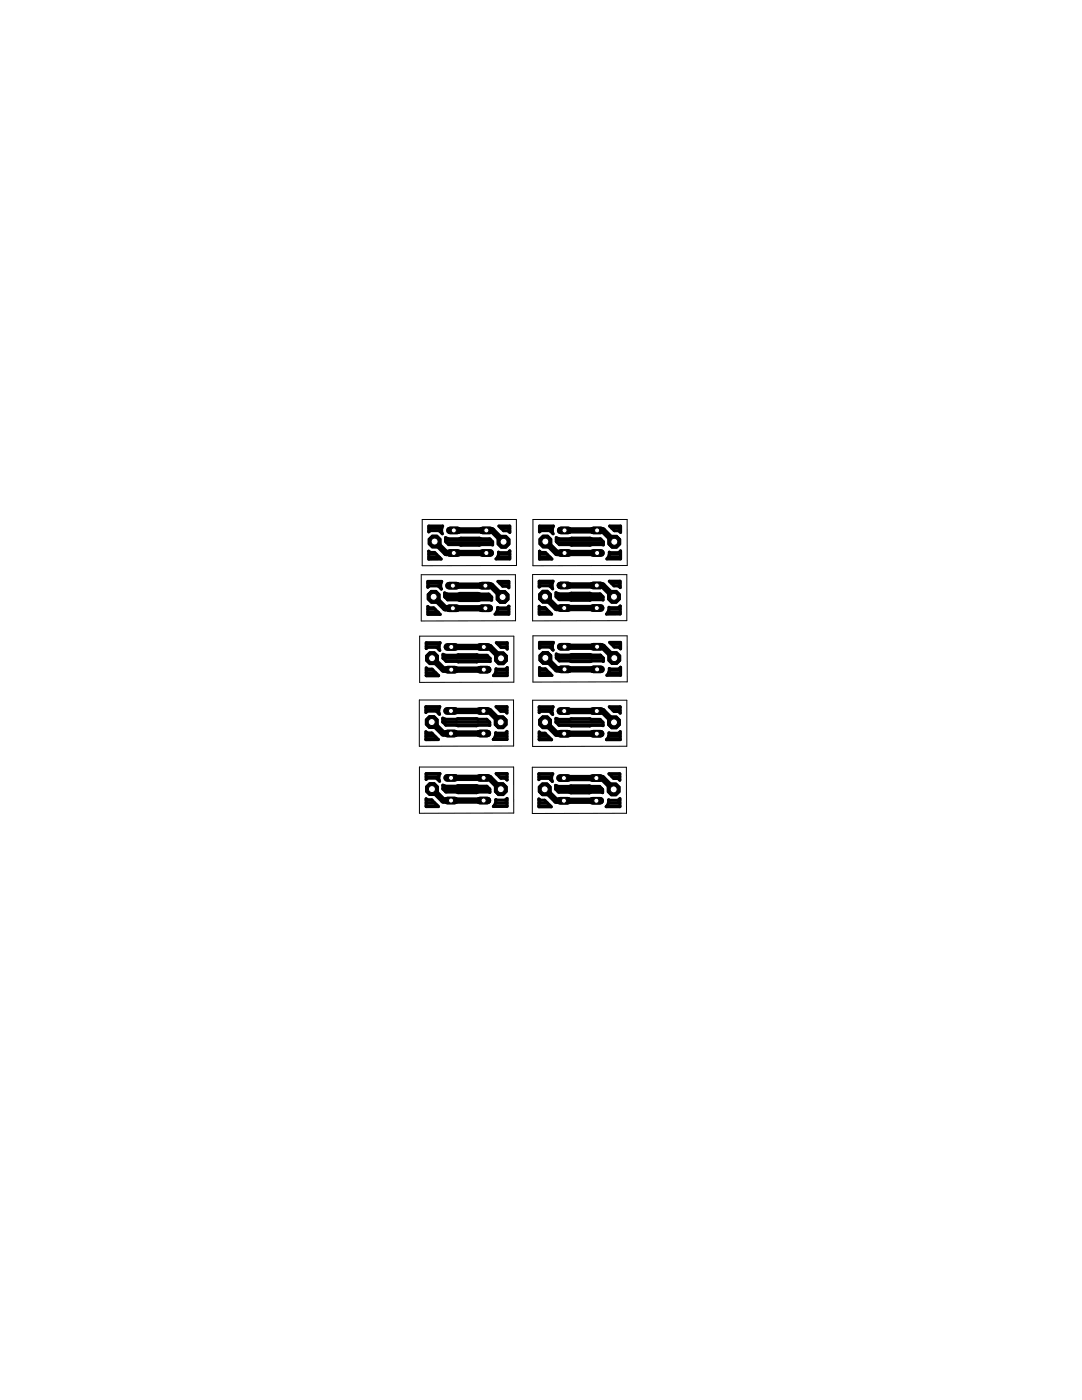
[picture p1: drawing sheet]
<svg xmlns="http://www.w3.org/2000/svg" width="216mm" height="279mm" viewBox="0 0 216 279" stroke-linecap="round" stroke-linejoin="round" font-family="sans-serif">
<g fill="none" stroke="#000" stroke-width="1.3">
<path d="M86.5 119.1l2.3 2.3h8.1M86.7 108.1l2.3 2.3h8M90.4 116.9h7.6l2.3 2.2M90.6 105.9h7.6l2.3 2.2M108.8 119.1l2.2 2.2h8.1M108.8 108.1l2.3 2.3h8M112.6 116.8h7.6l2.3 2.3M112.6 105.9h7.7l2.3 2.2M86.2 131.4l2.3 2.2h8M90 129.1h7.7l2.3 2.3M108.8 131.3l2.3 2.3h8M112.6 129.1h7.7l2.3 2.2"/>
<path d="M86.1 144.1l2.3 2.3h8.1M86.2 157.5l2.3 2.3h8M90 141.9h7.6l2.3 2.2M90 155.2h7.7l2.2 2.3M108.7 157.5l2.3 2.3h8M108.8 144.1l2.2 2.3h8.1M112.5 155.3h7.7l2.2 2.2M112.6 141.9h7.6l2.3 2.3"/>
</g>
<g fill="none" stroke="#000" stroke-width=".61">
<path d="M85.4 116.9h2.5M85.4 116.4h2.6M85.6 105h2.7l-.2 .5 .2 1-.7-.6h-1.8l-.2 .3zM85.6 110l.2 .3h.9l1.3 1.3h-2.4zM85.6 111.2h2M85.6 110.6h1.5M85.6 110h.1M85.6 106h.1M85.6 105.4h2.6M85.6 116.9l-.2 .3v-1.2h2.7l-.2 .5 .2 1.1-.7-.7M87.7 106h.4M88 117.5h.1"/>
<path d="M88.7 118.7h8.9M88.9 119.3h9.2M88.9 107.3l.6 .2h2.2l.2-.1 5.8 .1 .6 .6v.7h-6.4l-.2-.1h-2.2l-.6-.6zM88.9 107.7h9M89.1 108.3h9.2M95.5 119.8l-6.2-.1-.6-.6v-.8l.6 .3h2.2l.3-.2 5.7 .2 .6 .5v.7l-2.3-.1-.3 .1M99.3 111.2h2.4M99.4 116h2.1v1.3l-.3-.3h-.9zM99.5 110.2l.1 .1h1.8l.3-.4v1.6h-2.7l.5-.8zM99.5 110.6h2.2M99.5 105h2.2v1.3l-.3-.4h-.9zM99.7 116.4h1.8"/>
<path d="M99.9 105.4h1.8M100.3 116.9h1.2M101.4 106h.3M101.7 110h.1M107.6 116.9h.2M107.6 116.4h2.6M107.6 116h2.8l-.2 .5 .1 1-.6-.6h-1.9l-.2 .3zM107.7 110l.2 .3h.9l1.3 1.3h-2.4zM107.7 105h2.7l-.2 .5 .2 1-.7-.6h-1.8l-.2 .3zM107.7 111.2h2M107.7 110.6h1.5M107.7 110h.1"/>
<path d="M107.7 106h.1M107.7 105.4h2.6M109.7 116.9h.5M109.8 106h.4M110.9 118.3l.6 .2h2.2l.3-.1 5.7 .1 .6 .6v.6l-6.3 .1-.3-.1h-2.2l-.6-.6zM110.9 118.7h9M111 107.3l.5 .2h2.2l.3-.1 5.8 .1 .6 .6v.7h-6.4l-.3-.1h-2.1l-.6-.6zM111 107.7h9M111.1 119.3h9.2M111.2 108.3h9.2M121.4 111.2h2.4M121.6 110.2l.1 .1h1.8l.3-.4v1.6h-2.7l.5-.8z"/>
<path d="M121.6 110.6h2.2M121.6 105h2.2v1.3l-.3-.4h-.9zM122 116.4h1.7M122 105.4h1.8M123.4 116.9l.4 .4-.1-1.3h-2.1l.9 .9h1.2M123.5 106h.3M123.8 110h.1M85 128.3h2.8l-.2 .5 .2 1-.7-.6h-1.8l-.3 .2zM85 133.3l.3 .2h.9l1.3 1.4h-2.5zM85 134.3h1.9M85 133.7h1.4M85 129.1h2.6"/>
<path d="M85 128.5h2.7M85.4 121l.2 .3h.9l1.3 1.3h-2.4zM85.4 122.1h2M85.4 121.6h1.4M87.5 122.3h.1M87.6 129.6h.1M88.4 130.8h8.8l.6 .6M88.4 131.4h9.4M88.9 130.8l-.5-.2v.8l.6 .6h2.1l.3 .1 6.4-.1v-.6M89 132h8.8M91.1 130.8l.3-.1h3.7l.3 .1M98.8 134.3h2.4"/>
<path d="M99 133.5l1.9 .1 .3-.4v1.6h-2.7l.2-.2 .3-.6zM99 133.7h2.2M99 128.3h2.2v1.2l-.3-.3h-.9zM99.1 122.1h2.4M99.3 128.5h1.9M99.3 121.2l1.9 .1 .3-.3v1.6h-2.7l.5-.9zM99.3 121.6h2.2M99.8 129.1h1.4M101.5 121h.1M107.6 121l.2 .3h1l1.3 1.3h-2.5zM107.6 122.1h2M107.6 121.6h1.5"/>
<path d="M107.7 134.3h1.9M107.7 133.7h1.3M107.7 129.1h2.5M107.7 128.5h2.6M107.7 128.2h2.7l-.2 .5 .2 1.1-.7-.7h-1.8l-.2 .3zM107.7 133.2l.2 .3h.9l1.3 1.3h-2.4zM109.8 134.5h.1M110.3 129.6h.1M111 130.8h8.9M111 130.5l.5 .2h2.2l.3-.1 5.8 .1 .6 .6v.7h-6.4l-.3-.1h-2.1l-.6-.6zM111.1 131.4h9.3M113.9 132h4"/>
<path d="M120.4 132h.1M121.3 122.1h2.5M121.4 134.3h2.4M121.5 121.6h2.3M121.5 121.2l1.9 .1 .4-.4v1.6l-2.8 .1 .5-.9zM121.6 133.4l.1 .1h1.8l.3-.3v1.6h-2.7l.5-.9zM121.6 133.7h2.2M121.6 128.2h2.2v1.3l-.3-.4h-.9zM121.9 128.5h1.9M122.5 129.1h1.3M123.7 121h.1M85 141h2.8l-.3 .5 .2 1.1-.6-.7h-1.8l-.3 .3z"/>
<path d="M85 146l.3 .3h.8l1.4 1.3h-2.5zM85 147.6h2.4M85 147h1.8M85 146.4h1.3M85 141.8h2.5M85 141.2h2.7M85 154.4h2.8l-.2 .5 .1 1-.6-.6h-1.8l-.3 .3zM85 159.7h1.2M85 155h2.6M85 154.5h2.8M85.3 159.7l-.3-.3v1.6h2.5l-1.3-1.3M87.4 155.6h.2"/>
<path d="M87.5 142.3h.1M88.3 143.3l.6 .3h2.2l.3-.2 5.7 .2 .6 .5v.7h-6.3l-.3-.1h-2.1l-.7-.6zM88.3 144.1h9.4M88.3 143.5h.5M88.4 156.7l.5 .2h2.2l.3-.1 5.8 .1 .5 .6v.6l-6.3 .1-.3-.1h-2.1l-.6-.6zM88.4 156.8h.2M88.4 157.4h9.2M88.8 157.9h8.9M88.9 144.7h8.8M91.2 143.5h4.1M98.8 147h2.4M98.9 146.2l1.9 .1 .4-.3v1.6h-2.8l.5-.9z"/>
<path d="M98.9 146.4h2.3M98.9 159.7h2.3M99 141h2.2v1.3l-.4-.3h-.9zM99 154.4h2.2v1.3l-.4-.4h-.9zM99 159.7l-.1-.1v.5l-.5 .9 2.8-.1v-1.6l-.4 .4M99.1 154.5h2.1M99.1 141.2h2.1M99.7 155h1.5M99.7 141.8h1.5M101.1 155.6h.1M107.5 159.7h1.2l1.3 1.3h-2.5v-1.6l.3 .3M107.5 154.4h2.8l-.2 .5 .1 1.1-.6-.7h-1.8l-.3 .3z"/>
<path d="M107.5 155h2.6M107.5 154.5h2.8M107.6 147.6h2.4M107.6 146.1l.2 .2h1l1.3 1.3h-2.5zM107.6 141.1h2.8l-.2 .5 .1 1-.6-.6h-1.9l-.2 .2zM107.6 147h1.8M107.6 146.4h1.2M107.6 141.8h2.6M107.6 141.2h2.7M109.9 155.6h.2M110 142.3h.2M110.9 156.8h.1"/>
<path d="M110.9 157.4h9.2M110.9 156.7l.5 .3h2.2l.3-.2 5.8 .2 .5 .5v.7l-2.3-.1-.3 .1h-3.7l-.3-.1h-2.1l-.6-.6zM110.9 143.4l.6 .2h2.2l.3-.2 5.7 .2 .6 .6v.6l-6.3 .1-.3-.1h-2.2l-.6-.7zM110.9 144.1h9.3M110.9 143.5h.4M111.3 157.9h8.9M111.5 144.7h8.8M113.9 143.5h3.9M121.1 147.6h2.7M121.4 147h2.4M121.5 159.7h.1M121.5 159.6l1.8 .1 .4-.3v1.6h-2.8l.6-.9z"/>
<path d="M121.5 146.4h2.3M121.5 154.4h2.2v1.3l-.4-.3h-.9zM121.5 146.3h1.9l.4-.3v1.6h-2.8l.3-.2 .2-.7zM121.6 154.5h2.1M121.6 141.1h2.1l.1 1.2-.4-.3h-.9zM121.7 141.2h2M122.1 155h1.6M122.3 141.8h1.4M123.4 159.7h.3M123.6 155.6h.1M85 160.8h2.3M85 160.3h1.8"/>
<path d="M98.6 160.8h2.6M98.9 160.3h2.3M107.5 160.8h2.3M107.5 160.3h1.7M121.1 160.8h2.6M121.4 160.3h2.3"/>
</g>
<circle cx="100.5" cy="108.1" r="1.38" fill="#000" stroke="#000" stroke-width=".2"/>
<circle cx="100.5" cy="108.1" r=".7" fill="#fff" stroke="#000" stroke-width=".2"/>
<circle cx="86.7" cy="108.1" r="1.38" fill="#000" stroke="#000" stroke-width=".2"/>
<circle cx="86.7" cy="108.1" r=".7" fill="#fff" stroke="#000" stroke-width=".2"/>
<path d="M89.8 105.9h1.5" fill="none" stroke="#000" stroke-width="1.5"/>
<circle cx="90.6" cy="105.9" r=".51" fill="#fff" stroke="#000" stroke-width=".2"/>
<path d="M89.8 110.4h1.5" fill="none" stroke="#000" stroke-width="1.5"/>
<circle cx="90.6" cy="110.4" r=".51" fill="#fff" stroke="#000" stroke-width=".2"/>
<path d="M96.3 105.9h1.5" fill="none" stroke="#000" stroke-width="1.5"/>
<circle cx="97" cy="105.9" r=".51" fill="#fff" stroke="#000" stroke-width=".2"/>
<path d="M96.3 110.4h1.5" fill="none" stroke="#000" stroke-width="1.5"/>
<circle cx="97" cy="110.4" r=".51" fill="#fff" stroke="#000" stroke-width=".2"/>
<circle cx="100.3" cy="119.1" r="1.38" fill="#000" stroke="#000" stroke-width=".2"/>
<circle cx="100.3" cy="119.1" r=".7" fill="#fff" stroke="#000" stroke-width=".2"/>
<circle cx="86.5" cy="119.1" r="1.38" fill="#000" stroke="#000" stroke-width=".2"/>
<circle cx="86.5" cy="119.1" r=".7" fill="#fff" stroke="#000" stroke-width=".2"/>
<path d="M89.6 116.9h1.5" fill="none" stroke="#000" stroke-width="1.5"/>
<circle cx="90.4" cy="116.9" r=".51" fill="#fff" stroke="#000" stroke-width=".2"/>
<path d="M89.6 121.4h1.5" fill="none" stroke="#000" stroke-width="1.5"/>
<circle cx="90.4" cy="121.4" r=".51" fill="#fff" stroke="#000" stroke-width=".2"/>
<path d="M96.1 116.9h1.5" fill="none" stroke="#000" stroke-width="1.5"/>
<circle cx="96.9" cy="116.9" r=".51" fill="#fff" stroke="#000" stroke-width=".2"/>
<path d="M96.1 121.4h1.5" fill="none" stroke="#000" stroke-width="1.5"/>
<circle cx="96.9" cy="121.4" r=".51" fill="#fff" stroke="#000" stroke-width=".2"/>
<circle cx="100" cy="131.4" r="1.38" fill="#000" stroke="#000" stroke-width=".2"/>
<circle cx="100" cy="131.4" r=".7" fill="#fff" stroke="#000" stroke-width=".2"/>
<circle cx="86.2" cy="131.4" r="1.38" fill="#000" stroke="#000" stroke-width=".2"/>
<circle cx="86.2" cy="131.4" r=".7" fill="#fff" stroke="#000" stroke-width=".2"/>
<path d="M89.3 129.1h1.5" fill="none" stroke="#000" stroke-width="1.5"/>
<circle cx="90" cy="129.1" r=".51" fill="#fff" stroke="#000" stroke-width=".2"/>
<path d="M89.3 133.6h1.5" fill="none" stroke="#000" stroke-width="1.5"/>
<circle cx="90" cy="133.6" r=".51" fill="#fff" stroke="#000" stroke-width=".2"/>
<path d="M95.8 129.1h1.5" fill="none" stroke="#000" stroke-width="1.5"/>
<circle cx="96.5" cy="129.1" r=".51" fill="#fff" stroke="#000" stroke-width=".2"/>
<path d="M95.8 133.6h1.5" fill="none" stroke="#000" stroke-width="1.5"/>
<circle cx="96.5" cy="133.6" r=".51" fill="#fff" stroke="#000" stroke-width=".2"/>
<circle cx="99.9" cy="144.1" r="1.38" fill="#000" stroke="#000" stroke-width=".2"/>
<circle cx="99.9" cy="144.1" r=".7" fill="#fff" stroke="#000" stroke-width=".2"/>
<circle cx="86.1" cy="144.1" r="1.38" fill="#000" stroke="#000" stroke-width=".2"/>
<circle cx="86.1" cy="144.1" r=".7" fill="#fff" stroke="#000" stroke-width=".2"/>
<path d="M89.2 141.9h1.5" fill="none" stroke="#000" stroke-width="1.5"/>
<circle cx="90" cy="141.9" r=".51" fill="#fff" stroke="#000" stroke-width=".2"/>
<path d="M89.2 146.4h1.5" fill="none" stroke="#000" stroke-width="1.5"/>
<circle cx="90" cy="146.4" r=".51" fill="#fff" stroke="#000" stroke-width=".2"/>
<path d="M95.7 141.9h1.5" fill="none" stroke="#000" stroke-width="1.5"/>
<circle cx="96.5" cy="141.9" r=".51" fill="#fff" stroke="#000" stroke-width=".2"/>
<path d="M95.7 146.4h1.5" fill="none" stroke="#000" stroke-width="1.5"/>
<circle cx="96.5" cy="146.4" r=".51" fill="#fff" stroke="#000" stroke-width=".2"/>
<circle cx="99.9" cy="157.5" r="1.38" fill="#000" stroke="#000" stroke-width=".2"/>
<circle cx="99.9" cy="157.5" r=".7" fill="#fff" stroke="#000" stroke-width=".2"/>
<circle cx="86.2" cy="157.5" r="1.38" fill="#000" stroke="#000" stroke-width=".2"/>
<circle cx="86.2" cy="157.5" r=".7" fill="#fff" stroke="#000" stroke-width=".2"/>
<path d="M89.2 155.2h1.6" fill="none" stroke="#000" stroke-width="1.5"/>
<circle cx="90" cy="155.2" r=".51" fill="#fff" stroke="#000" stroke-width=".2"/>
<path d="M89.2 159.8h1.6" fill="none" stroke="#000" stroke-width="1.5"/>
<circle cx="90" cy="159.8" r=".51" fill="#fff" stroke="#000" stroke-width=".2"/>
<path d="M95.7 155.2h1.6" fill="none" stroke="#000" stroke-width="1.5"/>
<circle cx="96.5" cy="155.2" r=".51" fill="#fff" stroke="#000" stroke-width=".2"/>
<path d="M95.7 159.8h1.6" fill="none" stroke="#000" stroke-width="1.5"/>
<circle cx="96.5" cy="159.8" r=".51" fill="#fff" stroke="#000" stroke-width=".2"/>
<circle cx="122.6" cy="108.1" r="1.38" fill="#000" stroke="#000" stroke-width=".2"/>
<circle cx="122.6" cy="108.1" r=".7" fill="#fff" stroke="#000" stroke-width=".2"/>
<circle cx="108.8" cy="108.1" r="1.38" fill="#000" stroke="#000" stroke-width=".2"/>
<circle cx="108.8" cy="108.1" r=".7" fill="#fff" stroke="#000" stroke-width=".2"/>
<path d="M111.9 105.9h1.5" fill="none" stroke="#000" stroke-width="1.5"/>
<circle cx="112.6" cy="105.9" r=".51" fill="#fff" stroke="#000" stroke-width=".2"/>
<path d="M111.9 110.4h1.5" fill="none" stroke="#000" stroke-width="1.5"/>
<circle cx="112.6" cy="110.4" r=".51" fill="#fff" stroke="#000" stroke-width=".2"/>
<path d="M118.4 105.9h1.5" fill="none" stroke="#000" stroke-width="1.5"/>
<circle cx="119.1" cy="105.9" r=".51" fill="#fff" stroke="#000" stroke-width=".2"/>
<path d="M118.4 110.4h1.5" fill="none" stroke="#000" stroke-width="1.5"/>
<circle cx="119.1" cy="110.4" r=".51" fill="#fff" stroke="#000" stroke-width=".2"/>
<circle cx="122.5" cy="119.1" r="1.38" fill="#000" stroke="#000" stroke-width=".2"/>
<circle cx="122.5" cy="119.1" r=".7" fill="#fff" stroke="#000" stroke-width=".2"/>
<circle cx="108.8" cy="119.1" r="1.38" fill="#000" stroke="#000" stroke-width=".2"/>
<circle cx="108.8" cy="119.1" r=".7" fill="#fff" stroke="#000" stroke-width=".2"/>
<path d="M111.8 116.8h1.5" fill="none" stroke="#000" stroke-width="1.5"/>
<circle cx="112.6" cy="116.8" r=".51" fill="#fff" stroke="#000" stroke-width=".2"/>
<path d="M111.8 121.3h1.5" fill="none" stroke="#000" stroke-width="1.5"/>
<circle cx="112.6" cy="121.3" r=".51" fill="#fff" stroke="#000" stroke-width=".2"/>
<path d="M118.3 116.8h1.5" fill="none" stroke="#000" stroke-width="1.5"/>
<circle cx="119.1" cy="116.8" r=".51" fill="#fff" stroke="#000" stroke-width=".2"/>
<path d="M118.3 121.3h1.5" fill="none" stroke="#000" stroke-width="1.5"/>
<circle cx="119.1" cy="121.3" r=".51" fill="#fff" stroke="#000" stroke-width=".2"/>
<circle cx="122.6" cy="131.3" r="1.38" fill="#000" stroke="#000" stroke-width=".2"/>
<circle cx="122.6" cy="131.3" r=".7" fill="#fff" stroke="#000" stroke-width=".2"/>
<circle cx="108.8" cy="131.3" r="1.38" fill="#000" stroke="#000" stroke-width=".2"/>
<circle cx="108.8" cy="131.3" r=".7" fill="#fff" stroke="#000" stroke-width=".2"/>
<path d="M111.9 129.1h1.5" fill="none" stroke="#000" stroke-width="1.5"/>
<circle cx="112.6" cy="129.1" r=".51" fill="#fff" stroke="#000" stroke-width=".2"/>
<path d="M111.9 133.6h1.5" fill="none" stroke="#000" stroke-width="1.5"/>
<circle cx="112.6" cy="133.6" r=".51" fill="#fff" stroke="#000" stroke-width=".2"/>
<path d="M118.4 129.1h1.5" fill="none" stroke="#000" stroke-width="1.5"/>
<circle cx="119.1" cy="129.1" r=".51" fill="#fff" stroke="#000" stroke-width=".2"/>
<path d="M118.4 133.6h1.5" fill="none" stroke="#000" stroke-width="1.5"/>
<circle cx="119.1" cy="133.6" r=".51" fill="#fff" stroke="#000" stroke-width=".2"/>
<circle cx="122.5" cy="144.2" r="1.38" fill="#000" stroke="#000" stroke-width=".2"/>
<circle cx="122.5" cy="144.2" r=".7" fill="#fff" stroke="#000" stroke-width=".2"/>
<circle cx="108.8" cy="144.1" r="1.38" fill="#000" stroke="#000" stroke-width=".2"/>
<circle cx="108.8" cy="144.1" r=".7" fill="#fff" stroke="#000" stroke-width=".2"/>
<path d="M111.8 141.9h1.5" fill="none" stroke="#000" stroke-width="1.5"/>
<circle cx="112.6" cy="141.9" r=".51" fill="#fff" stroke="#000" stroke-width=".2"/>
<path d="M111.8 146.4h1.5" fill="none" stroke="#000" stroke-width="1.5"/>
<circle cx="112.6" cy="146.4" r=".51" fill="#fff" stroke="#000" stroke-width=".2"/>
<path d="M118.3 141.9h1.5" fill="none" stroke="#000" stroke-width="1.5"/>
<circle cx="119.1" cy="141.9" r=".51" fill="#fff" stroke="#000" stroke-width=".2"/>
<path d="M118.3 146.4h1.5" fill="none" stroke="#000" stroke-width="1.5"/>
<circle cx="119.1" cy="146.4" r=".51" fill="#fff" stroke="#000" stroke-width=".2"/>
<circle cx="122.4" cy="157.5" r="1.38" fill="#000" stroke="#000" stroke-width=".2"/>
<circle cx="122.4" cy="157.5" r=".7" fill="#fff" stroke="#000" stroke-width=".2"/>
<circle cx="108.7" cy="157.5" r="1.38" fill="#000" stroke="#000" stroke-width=".2"/>
<circle cx="108.7" cy="157.5" r=".7" fill="#fff" stroke="#000" stroke-width=".2"/>
<path d="M111.8 155.3h1.5" fill="none" stroke="#000" stroke-width="1.5"/>
<circle cx="112.5" cy="155.3" r=".51" fill="#fff" stroke="#000" stroke-width=".2"/>
<path d="M111.8 159.8h1.5" fill="none" stroke="#000" stroke-width="1.5"/>
<circle cx="112.5" cy="159.8" r=".51" fill="#fff" stroke="#000" stroke-width=".2"/>
<path d="M118.2 155.3h1.6" fill="none" stroke="#000" stroke-width="1.5"/>
<circle cx="119" cy="155.3" r=".51" fill="#fff" stroke="#000" stroke-width=".2"/>
<path d="M118.2 159.8h1.6" fill="none" stroke="#000" stroke-width="1.5"/>
<circle cx="119" cy="159.8" r=".51" fill="#fff" stroke="#000" stroke-width=".2"/>
<circle cx="100.5" cy="108.1" r="1.38" fill="#000" stroke="#000" stroke-width=".2"/>
<circle cx="100.5" cy="108.1" r=".7" fill="#fff" stroke="#000" stroke-width=".2"/>
<circle cx="86.7" cy="108.1" r="1.38" fill="#000" stroke="#000" stroke-width=".2"/>
<circle cx="86.7" cy="108.1" r=".7" fill="#fff" stroke="#000" stroke-width=".2"/>
<path d="M89.8 105.9h1.5" fill="none" stroke="#000" stroke-width="1.5"/>
<circle cx="90.6" cy="105.9" r=".51" fill="#fff" stroke="#000" stroke-width=".2"/>
<path d="M89.8 110.4h1.5" fill="none" stroke="#000" stroke-width="1.5"/>
<circle cx="90.6" cy="110.4" r=".51" fill="#fff" stroke="#000" stroke-width=".2"/>
<path d="M96.3 105.9h1.5" fill="none" stroke="#000" stroke-width="1.5"/>
<circle cx="97" cy="105.9" r=".51" fill="#fff" stroke="#000" stroke-width=".2"/>
<path d="M96.3 110.4h1.5" fill="none" stroke="#000" stroke-width="1.5"/>
<circle cx="97" cy="110.4" r=".51" fill="#fff" stroke="#000" stroke-width=".2"/>
<circle cx="100.3" cy="119.1" r="1.38" fill="#000" stroke="#000" stroke-width=".2"/>
<circle cx="100.3" cy="119.1" r=".7" fill="#fff" stroke="#000" stroke-width=".2"/>
<circle cx="86.5" cy="119.1" r="1.38" fill="#000" stroke="#000" stroke-width=".2"/>
<circle cx="86.5" cy="119.1" r=".7" fill="#fff" stroke="#000" stroke-width=".2"/>
<path d="M89.6 116.9h1.5" fill="none" stroke="#000" stroke-width="1.5"/>
<circle cx="90.4" cy="116.9" r=".51" fill="#fff" stroke="#000" stroke-width=".2"/>
<path d="M89.6 121.4h1.5" fill="none" stroke="#000" stroke-width="1.5"/>
<circle cx="90.4" cy="121.4" r=".51" fill="#fff" stroke="#000" stroke-width=".2"/>
<path d="M96.1 116.9h1.5" fill="none" stroke="#000" stroke-width="1.5"/>
<circle cx="96.9" cy="116.9" r=".51" fill="#fff" stroke="#000" stroke-width=".2"/>
<path d="M96.1 121.4h1.5" fill="none" stroke="#000" stroke-width="1.5"/>
<circle cx="96.9" cy="121.4" r=".51" fill="#fff" stroke="#000" stroke-width=".2"/>
<circle cx="100" cy="131.4" r="1.38" fill="#000" stroke="#000" stroke-width=".2"/>
<circle cx="100" cy="131.4" r=".7" fill="#fff" stroke="#000" stroke-width=".2"/>
<circle cx="86.2" cy="131.4" r="1.38" fill="#000" stroke="#000" stroke-width=".2"/>
<circle cx="86.2" cy="131.4" r=".7" fill="#fff" stroke="#000" stroke-width=".2"/>
<path d="M89.3 129.1h1.5" fill="none" stroke="#000" stroke-width="1.5"/>
<circle cx="90" cy="129.1" r=".51" fill="#fff" stroke="#000" stroke-width=".2"/>
<path d="M89.3 133.6h1.5" fill="none" stroke="#000" stroke-width="1.5"/>
<circle cx="90" cy="133.6" r=".51" fill="#fff" stroke="#000" stroke-width=".2"/>
<path d="M95.8 129.1h1.5" fill="none" stroke="#000" stroke-width="1.5"/>
<circle cx="96.5" cy="129.1" r=".51" fill="#fff" stroke="#000" stroke-width=".2"/>
<path d="M95.8 133.6h1.5" fill="none" stroke="#000" stroke-width="1.5"/>
<circle cx="96.5" cy="133.6" r=".51" fill="#fff" stroke="#000" stroke-width=".2"/>
<circle cx="99.9" cy="144.1" r="1.38" fill="#000" stroke="#000" stroke-width=".2"/>
<circle cx="99.9" cy="144.1" r=".7" fill="#fff" stroke="#000" stroke-width=".2"/>
<circle cx="86.1" cy="144.1" r="1.38" fill="#000" stroke="#000" stroke-width=".2"/>
<circle cx="86.1" cy="144.1" r=".7" fill="#fff" stroke="#000" stroke-width=".2"/>
<path d="M89.2 141.9h1.5" fill="none" stroke="#000" stroke-width="1.5"/>
<circle cx="90" cy="141.9" r=".51" fill="#fff" stroke="#000" stroke-width=".2"/>
<path d="M89.2 146.4h1.5" fill="none" stroke="#000" stroke-width="1.5"/>
<circle cx="90" cy="146.4" r=".51" fill="#fff" stroke="#000" stroke-width=".2"/>
<path d="M95.7 141.9h1.5" fill="none" stroke="#000" stroke-width="1.5"/>
<circle cx="96.5" cy="141.9" r=".51" fill="#fff" stroke="#000" stroke-width=".2"/>
<path d="M95.7 146.4h1.5" fill="none" stroke="#000" stroke-width="1.5"/>
<circle cx="96.5" cy="146.4" r=".51" fill="#fff" stroke="#000" stroke-width=".2"/>
<circle cx="99.9" cy="157.5" r="1.38" fill="#000" stroke="#000" stroke-width=".2"/>
<circle cx="99.9" cy="157.5" r=".7" fill="#fff" stroke="#000" stroke-width=".2"/>
<circle cx="86.2" cy="157.5" r="1.38" fill="#000" stroke="#000" stroke-width=".2"/>
<circle cx="86.2" cy="157.5" r=".7" fill="#fff" stroke="#000" stroke-width=".2"/>
<path d="M89.2 155.2h1.6" fill="none" stroke="#000" stroke-width="1.5"/>
<circle cx="90" cy="155.2" r=".51" fill="#fff" stroke="#000" stroke-width=".2"/>
<path d="M89.2 159.8h1.6" fill="none" stroke="#000" stroke-width="1.5"/>
<circle cx="90" cy="159.8" r=".51" fill="#fff" stroke="#000" stroke-width=".2"/>
<path d="M95.7 155.2h1.6" fill="none" stroke="#000" stroke-width="1.5"/>
<circle cx="96.5" cy="155.2" r=".51" fill="#fff" stroke="#000" stroke-width=".2"/>
<path d="M95.7 159.8h1.6" fill="none" stroke="#000" stroke-width="1.5"/>
<circle cx="96.5" cy="159.8" r=".51" fill="#fff" stroke="#000" stroke-width=".2"/>
<circle cx="122.6" cy="108.1" r="1.38" fill="#000" stroke="#000" stroke-width=".2"/>
<circle cx="122.6" cy="108.1" r=".7" fill="#fff" stroke="#000" stroke-width=".2"/>
<circle cx="108.8" cy="108.1" r="1.38" fill="#000" stroke="#000" stroke-width=".2"/>
<circle cx="108.8" cy="108.1" r=".7" fill="#fff" stroke="#000" stroke-width=".2"/>
<path d="M111.9 105.9h1.5" fill="none" stroke="#000" stroke-width="1.5"/>
<circle cx="112.6" cy="105.9" r=".51" fill="#fff" stroke="#000" stroke-width=".2"/>
<path d="M111.9 110.4h1.5" fill="none" stroke="#000" stroke-width="1.5"/>
<circle cx="112.6" cy="110.4" r=".51" fill="#fff" stroke="#000" stroke-width=".2"/>
<path d="M118.4 105.9h1.5" fill="none" stroke="#000" stroke-width="1.5"/>
<circle cx="119.1" cy="105.9" r=".51" fill="#fff" stroke="#000" stroke-width=".2"/>
<path d="M118.4 110.4h1.5" fill="none" stroke="#000" stroke-width="1.5"/>
<circle cx="119.1" cy="110.4" r=".51" fill="#fff" stroke="#000" stroke-width=".2"/>
<circle cx="122.5" cy="119.1" r="1.38" fill="#000" stroke="#000" stroke-width=".2"/>
<circle cx="122.5" cy="119.1" r=".7" fill="#fff" stroke="#000" stroke-width=".2"/>
<circle cx="108.8" cy="119.1" r="1.38" fill="#000" stroke="#000" stroke-width=".2"/>
<circle cx="108.8" cy="119.1" r=".7" fill="#fff" stroke="#000" stroke-width=".2"/>
<path d="M111.8 116.8h1.5" fill="none" stroke="#000" stroke-width="1.5"/>
<circle cx="112.6" cy="116.8" r=".51" fill="#fff" stroke="#000" stroke-width=".2"/>
<path d="M111.8 121.3h1.5" fill="none" stroke="#000" stroke-width="1.5"/>
<circle cx="112.6" cy="121.3" r=".51" fill="#fff" stroke="#000" stroke-width=".2"/>
<path d="M118.3 116.8h1.5" fill="none" stroke="#000" stroke-width="1.5"/>
<circle cx="119.1" cy="116.8" r=".51" fill="#fff" stroke="#000" stroke-width=".2"/>
<path d="M118.3 121.3h1.5" fill="none" stroke="#000" stroke-width="1.5"/>
<circle cx="119.1" cy="121.3" r=".51" fill="#fff" stroke="#000" stroke-width=".2"/>
<circle cx="122.6" cy="131.3" r="1.38" fill="#000" stroke="#000" stroke-width=".2"/>
<circle cx="122.6" cy="131.3" r=".7" fill="#fff" stroke="#000" stroke-width=".2"/>
<circle cx="108.8" cy="131.3" r="1.38" fill="#000" stroke="#000" stroke-width=".2"/>
<circle cx="108.8" cy="131.3" r=".7" fill="#fff" stroke="#000" stroke-width=".2"/>
<path d="M111.9 129.1h1.5" fill="none" stroke="#000" stroke-width="1.5"/>
<circle cx="112.6" cy="129.1" r=".51" fill="#fff" stroke="#000" stroke-width=".2"/>
<path d="M111.9 133.6h1.5" fill="none" stroke="#000" stroke-width="1.5"/>
<circle cx="112.6" cy="133.6" r=".51" fill="#fff" stroke="#000" stroke-width=".2"/>
<path d="M118.4 129.1h1.5" fill="none" stroke="#000" stroke-width="1.5"/>
<circle cx="119.1" cy="129.1" r=".51" fill="#fff" stroke="#000" stroke-width=".2"/>
<path d="M118.4 133.6h1.5" fill="none" stroke="#000" stroke-width="1.5"/>
<circle cx="119.1" cy="133.6" r=".51" fill="#fff" stroke="#000" stroke-width=".2"/>
<circle cx="122.5" cy="144.2" r="1.38" fill="#000" stroke="#000" stroke-width=".2"/>
<circle cx="122.5" cy="144.2" r=".7" fill="#fff" stroke="#000" stroke-width=".2"/>
<circle cx="108.8" cy="144.1" r="1.38" fill="#000" stroke="#000" stroke-width=".2"/>
<circle cx="108.8" cy="144.1" r=".7" fill="#fff" stroke="#000" stroke-width=".2"/>
<path d="M111.8 141.9h1.5" fill="none" stroke="#000" stroke-width="1.5"/>
<circle cx="112.6" cy="141.9" r=".51" fill="#fff" stroke="#000" stroke-width=".2"/>
<path d="M111.8 146.4h1.5" fill="none" stroke="#000" stroke-width="1.5"/>
<circle cx="112.6" cy="146.4" r=".51" fill="#fff" stroke="#000" stroke-width=".2"/>
<path d="M118.3 141.9h1.5" fill="none" stroke="#000" stroke-width="1.5"/>
<circle cx="119.1" cy="141.9" r=".51" fill="#fff" stroke="#000" stroke-width=".2"/>
<path d="M118.3 146.4h1.5" fill="none" stroke="#000" stroke-width="1.5"/>
<circle cx="119.1" cy="146.4" r=".51" fill="#fff" stroke="#000" stroke-width=".2"/>
<circle cx="122.4" cy="157.5" r="1.38" fill="#000" stroke="#000" stroke-width=".2"/>
<circle cx="122.4" cy="157.5" r=".7" fill="#fff" stroke="#000" stroke-width=".2"/>
<circle cx="108.7" cy="157.5" r="1.38" fill="#000" stroke="#000" stroke-width=".2"/>
<circle cx="108.7" cy="157.5" r=".7" fill="#fff" stroke="#000" stroke-width=".2"/>
<path d="M111.8 155.3h1.5" fill="none" stroke="#000" stroke-width="1.5"/>
<circle cx="112.5" cy="155.3" r=".51" fill="#fff" stroke="#000" stroke-width=".2"/>
<path d="M111.8 159.8h1.5" fill="none" stroke="#000" stroke-width="1.5"/>
<circle cx="112.5" cy="159.8" r=".51" fill="#fff" stroke="#000" stroke-width=".2"/>
<path d="M118.2 155.3h1.6" fill="none" stroke="#000" stroke-width="1.5"/>
<circle cx="119" cy="155.3" r=".51" fill="#fff" stroke="#000" stroke-width=".2"/>
<path d="M118.2 159.8h1.6" fill="none" stroke="#000" stroke-width="1.5"/>
<circle cx="119" cy="159.8" r=".51" fill="#fff" stroke="#000" stroke-width=".2"/>
<path d="M84.1 114.7h18.7l.1 9.2h-18.8zM84.2 103.7h18.8l.1 9.2h-18.9zM106.3 114.7h18.8v9.2h-18.8zM106.3 103.7h18.8l.1 9.2h-18.9zM83.7 139.7h18.8v9.2h-18.8zM83.7 127h18.8v9.1l-18.8 .1zM106.3 139.7h18.8v9.2l-18.8 .1zM106.3 126.9h18.8l.1 9.2h-18.9zM83.7 153.1h18.8v9.2h-18.8zM106.2 153.1h18.8v9.2h-18.8z" fill="none" stroke="#000" stroke-width=".2"/>
</svg>
